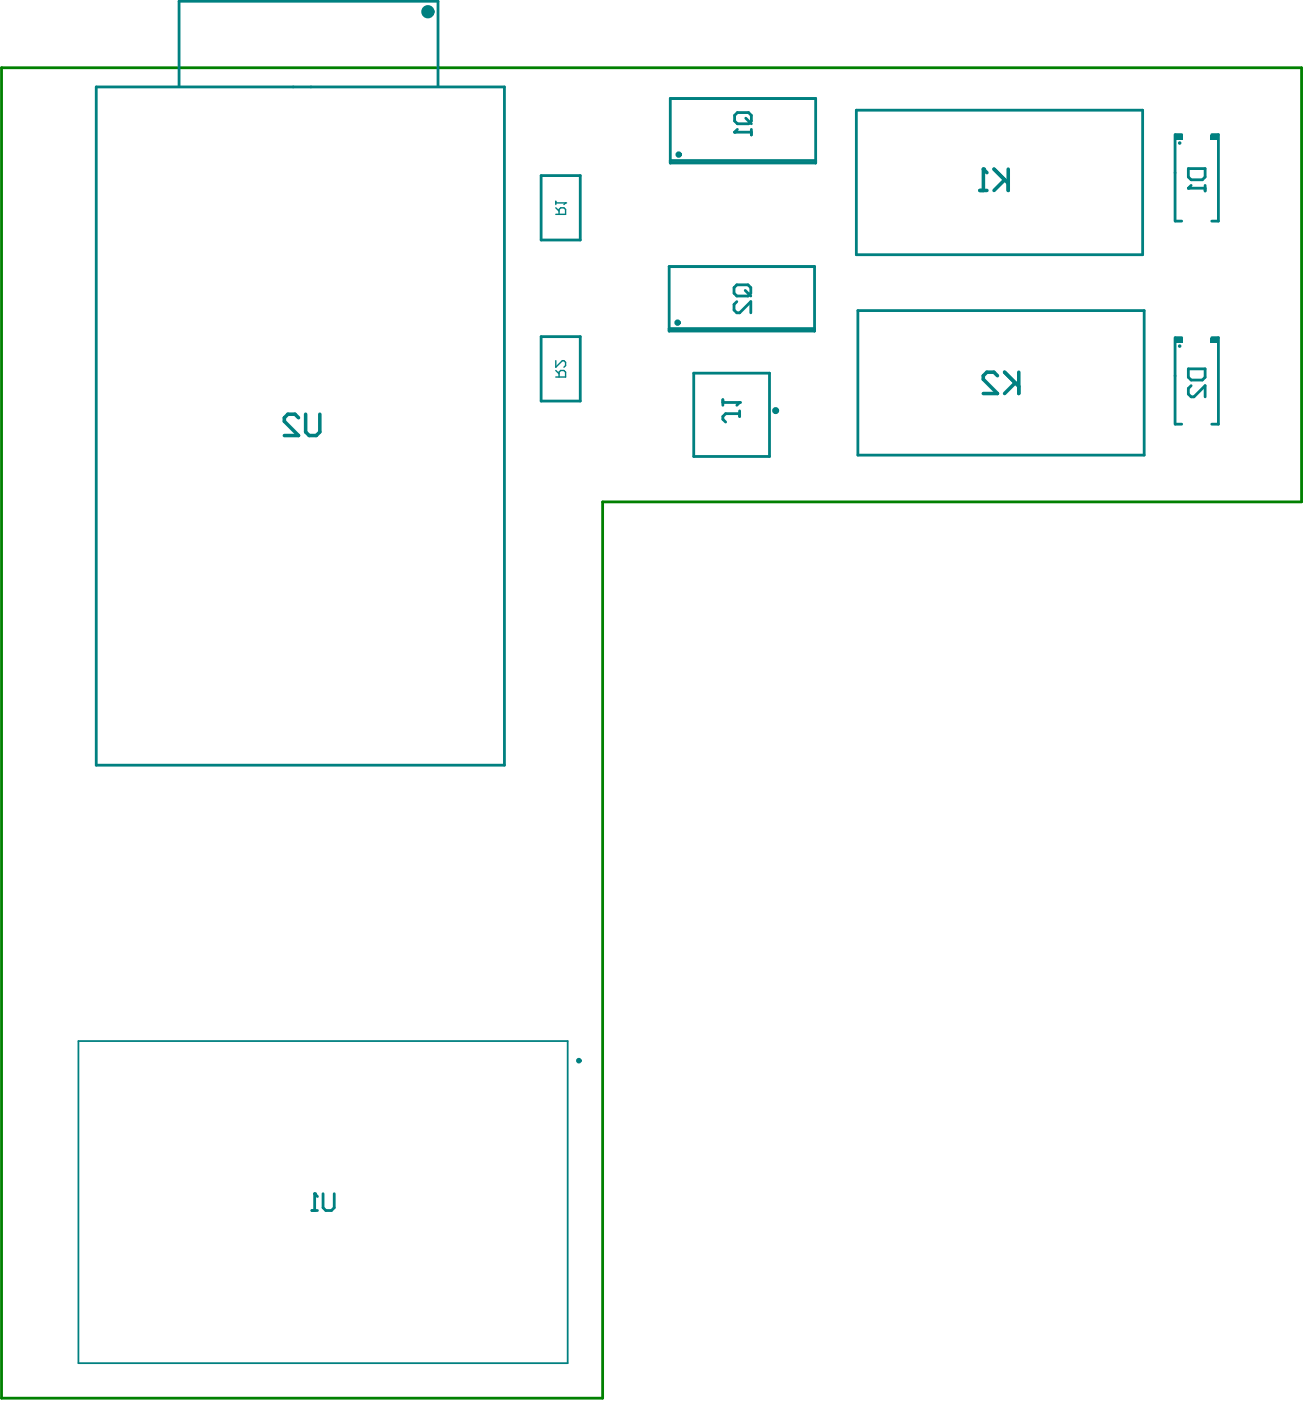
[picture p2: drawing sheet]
<svg xmlns="http://www.w3.org/2000/svg" width="310mm" height="333mm" viewBox="0 0 310 333" stroke-linecap="round" stroke-linejoin="round" font-family="sans-serif">
<path d="M.4 16.1h309.5v103.3h-166.4v213.3h-143.1z" fill="none" stroke="#008000" stroke-width=".67"/>
<g fill="none" stroke="#008080" stroke-width=".67">
<path d="M22.9 20.7h97.2v161.4h-97.2zM104.3 20.5v-20.2h-61.7v20.3M159.6 23.5h34.6v15.3h-34.6zM159.6 38.2h34.6M203.9 26.2h68.1v34.4h-68.1zM279.7 32v20.6M279.8 32h1.5M288.5 32h1.6v20.6h-1.6M128.8 41.8h9.3v15.3h-9.3zM279.8 52.6h1.5M159.3 63.4h34.6v15.4h-34.6zM159.3 78.2h34.6"/>
<path d="M204.2 73.9h68.2v34.4h-68.2zM128.8 80.1h9.3v15.3h-9.3zM165.2 88.8h18v19.8h-18zM279.7 80.4v20.5M279.8 80.4h1.5M288.5 80.4h1.6v20.5h-1.6M279.8 100.9h1.5"/>
</g>
<path d="M18.7 247.7h116.4v76.7h-116.4z" fill="none" stroke="#008080" stroke-width=".42"/>
<g fill="#008080">
<path d="M288.2 32h1.9v1.2h-1.9z" fill-rule="evenodd"/>
<path d="M279.8 32h1.9v1.2h-1.9z" fill-rule="evenodd"/>
<path d="M279.8 80.4h1.9v1.1h-1.9z" fill-rule="evenodd"/>
<path d="M288.2 80.4h1.9v1.1h-1.9z" fill-rule="evenodd"/>
</g>
<path d="M175.4 67.8h2.7l.6 .6v1.4l-.6 .6h-2.7l-.6-.6v-1.4zM175.4 71.8l-.6 .6v1.4l.6 .6h.7l2.6-2.6v2.6M177.4 69.1l1.3 1.3M74.2 288h1.4M74.9 284.1v3.9M76.9 284.1v3.3l.7 .6h1.3l.7-.6v-3.3" fill="none" stroke="#008080" stroke-width=".67"/>
<circle cx="74.9" cy="284.1" r=".33" fill="#008080"/>
<path d="M74.9 284.1l.7 .6" fill="none" stroke="#008080" stroke-width=".67"/>
<path d="M132.3 89.7h2.3v-1.2l-.3-.3h-.8l-.4 .3v1.2M132.3 85.8v1.6l1.6-1.6h.4l.3 .4v.8l-.3 .4M132.3 88.2l.8 .7" fill="none" stroke="#008080" stroke-width=".33"/>
<path d="M233.3 45.3h1.7M234.1 40.2v5.1M236.7 40.2l3.3 3.4M239.2 42.8l-2.5 2.5M240 40.2v5.1M71.1 99.4l-.9-.8h-1.7l-.8 .8v.9l3.4 3.3h-3.4M72.8 98.6v4.2l.8 .8h1.7l.8-.8v-4.2" fill="none" stroke="#008080" stroke-width=".85"/>
<circle cx="234.1" cy="40.2" r=".42" fill="#008080"/>
<path d="M234.1 40.2l.9 .9M237.5 89.4l-.9-.8h-1.7l-.8 .8v.9l3.4 3.3h-3.4M242.5 88.6v5M242.5 91.9l-3.3-3.3 2.5 2.5-2.5 2.5" fill="none" stroke="#008080" stroke-width=".85"/>
<path d="M172.1 95.1v1.3M172.1 95.8h4M176.1 97.8v1.3M176.1 98.4h-3.3l-.7 .7v.7l.7 .6" fill="none" stroke="#008080" stroke-width=".67"/>
<circle cx="176.1" cy="95.8" r=".33" fill="#008080"/>
<path d="M176.1 95.8l-.7 .6" fill="none" stroke="#008080" stroke-width=".67"/>
<path d="M132.3 51h2.3v-1.2l-.3-.4h-.8l-.4 .4v1.2M132.3 49.4l.8 .8M132.3 47.9v.8M132.3 48.3h2.3" fill="none" stroke="#008080" stroke-width=".33"/>
<circle cx="134.6" cy="48.3" r=".17" fill="#008080"/>
<path d="M134.6 48.3l-.3 .4" fill="none" stroke="#008080" stroke-width=".33"/>
<path d="M174.9 31.5h4M175.6 26.8h2.6l.7 .7v1.3l-.7 .7h-2.6l-.7-.7v-1.3zM177.5 28.1l1.4 1.4M178.9 30.8v1.3" fill="none" stroke="#008080" stroke-width=".67"/>
<circle cx="174.9" cy="31.5" r=".33" fill="#008080"/>
<path d="M175.6 30.8l-.7 .7M282.9 40.1h4v2l-.7 .7h-2.6l-.7-.7zM282.9 44.8h4M286.9 44.1v1.3" fill="none" stroke="#008080" stroke-width=".67"/>
<circle cx="282.9" cy="44.8" r=".33" fill="#008080"/>
<g fill="none" stroke="#008080" stroke-width=".67">
<path d="M283.6 44.1l-.7 .7M282.9 87.8h4v2l-.7 .6h-2.6l-.7-.6zM283.6 91.8l-.7 .6v1.4l.7 .6h.6l2.7-2.6v2.6"/>
<circle cx="137.8" cy="252.4" r=".33"/>
</g>
<g fill="none" stroke="#008080" stroke-width=".85">
<path d="M280.9 34h-.1M280.9 82.4h-.1"/>
<circle cx="161.6" cy="36.8" r=".33"/>
<circle cx="161.3" cy="76.8" r=".33"/>
</g>
<circle cx="184.7" cy="97.7" r=".42" fill="none" stroke="#008080" stroke-width=".83"/>
<circle cx="101.9" cy="2.8" r=".74" fill="none" stroke="#008080" stroke-width="1.7"/>
</svg>
